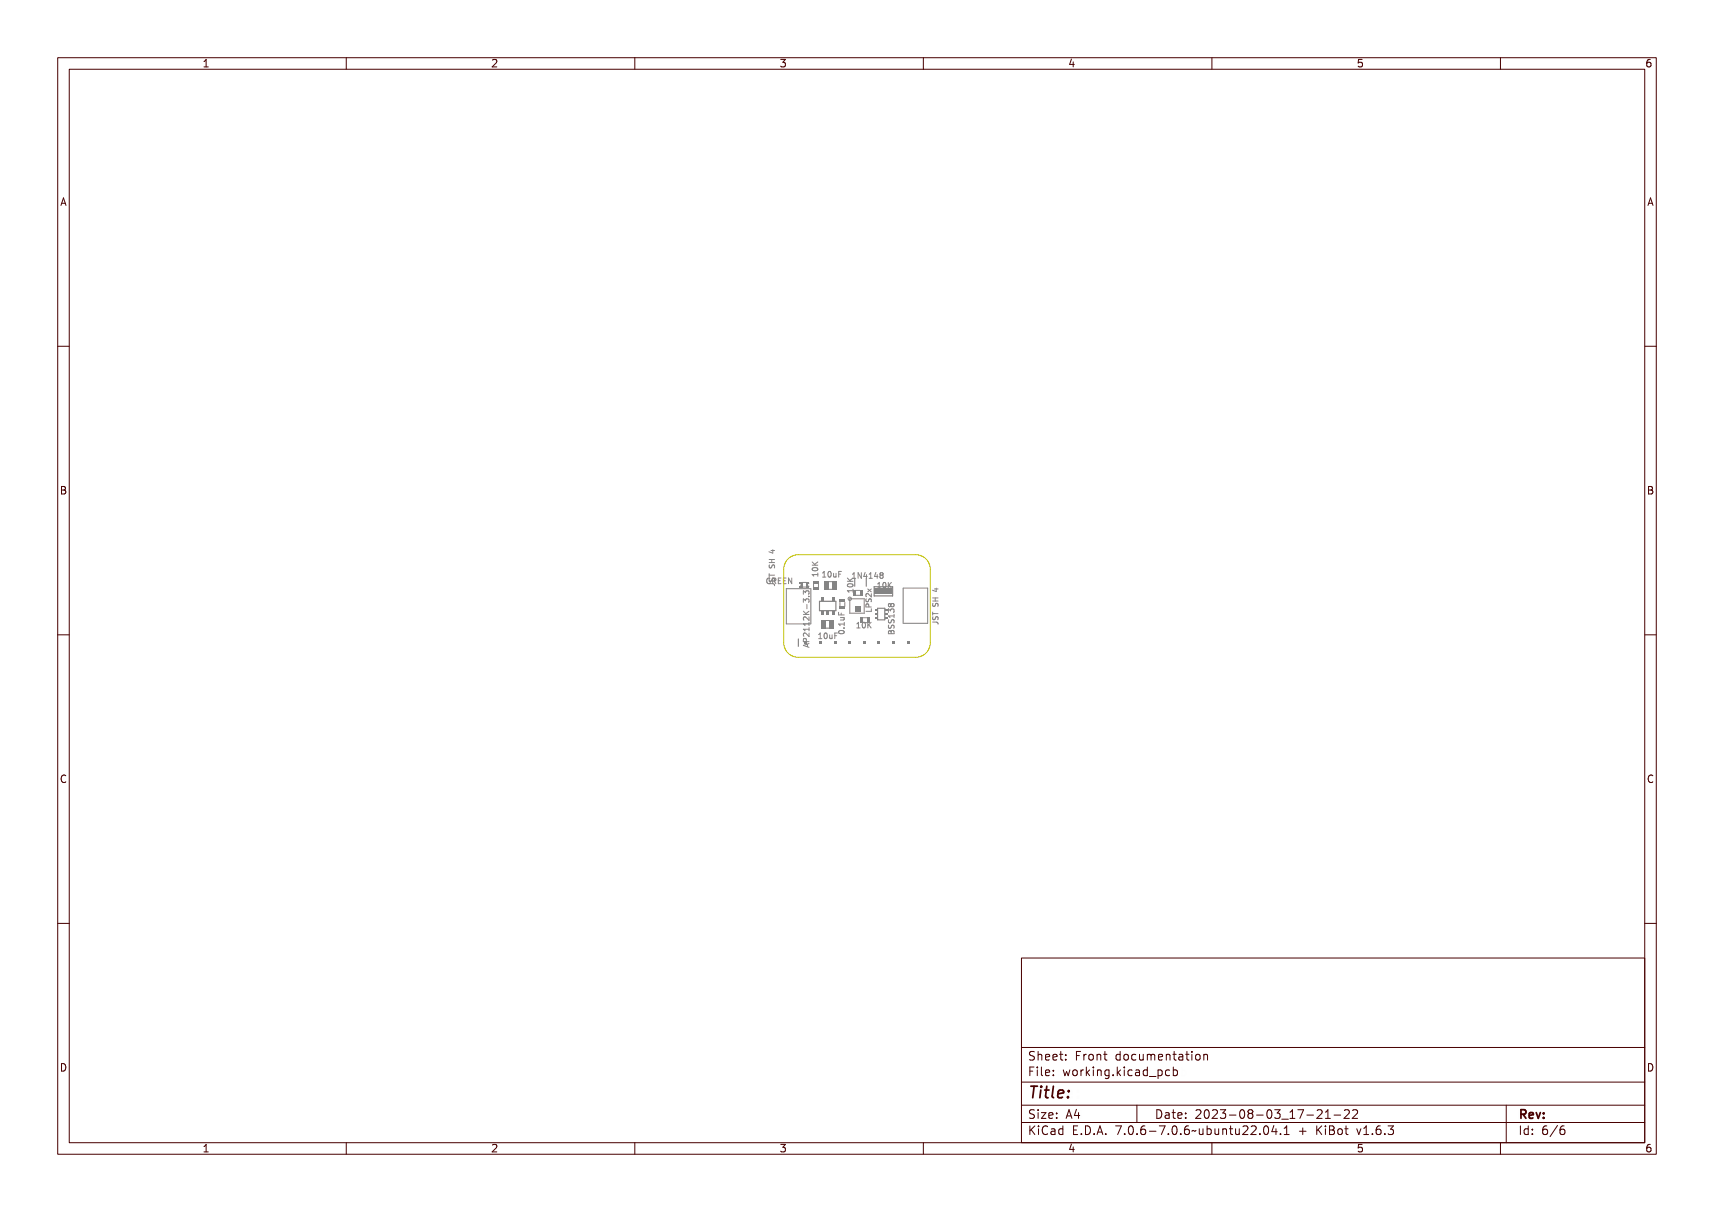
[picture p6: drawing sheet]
<svg xmlns="http://www.w3.org/2000/svg" width="297mm" height="210mm" viewBox="0 0 297 210" stroke-linecap="round" stroke-linejoin="round" font-family="sans-serif">
<defs><g id="words">
<text font-size="2.7" fill="#480000" x="178" y="190.3">Title:</text>
<g font-size="2" fill="#480000">
<text x="178" y="183.7">Sheet: Front documentation</text>
<text x="178" y="186.5">File: working.kicad_pcb</text>
<text x="178" y="193.9">Size: A4</text>
<text x="178" y="196.6">KiCad E.D.A. 7.0.6-7.0.6~ubuntu22.04.1 + KiBot v1.6.3</text>
<text x="200" y="193.9">Date: 2023-08-03_17-21-22</text>
<text x="263" y="196.6">Id: 6/6</text>
<text x="263" y="193.9">Rev:</text>
</g>
<g font-size="1.7" fill="#480000">
<text x="35" y="11.7">1</text>
<text x="85" y="11.7">2</text>
<text x="135" y="11.7">3</text>
<text x="185" y="11.7">4</text>
<text x="235" y="11.7">5</text>
<text x="285" y="11.7">6</text>
<text x="10.5" y="35.7">A</text>
<text x="285.5" y="35.7">A</text>
<text x="10.5" y="85.6">B</text>
<text x="285.5" y="85.6">B</text>
<text x="10.5" y="135.7">C</text>
<text x="285.5" y="135.7">C</text>
<text x="10.5" y="185.6">D</text>
<text x="285.5" y="185.6">D</text>
<text x="35" y="199.7">1</text>
<text x="85" y="199.7">2</text>
<text x="135" y="199.7">3</text>
<text x="185" y="199.7">4</text>
<text x="235" y="199.7">5</text>
<text x="285" y="199.7">6</text>
</g>
<g font-size="1.3" fill="#848484">
<text x="133.5" y="101.2">GREEN</text>
<text x="142.8" y="100">10uF</text>
<text x="147.5" y="100.3">1N4148</text>
<text x="151.9" y="101.9">10K</text>
<text x="147.8" y="102.8" transform="rotate(-90 147.8 102.8)">10K</text>
<text x="140.2" y="110.8" transform="rotate(-90 140.2 110.8)">AP2112K-3.3</text>
<text x="141.6" y="110.7">10uF</text>
<text x="146.3" y="109.8" transform="rotate(-90 146.3 109.8)">0.1uF</text>
<text x="148.8" y="108.8">10K</text>
<text x="155" y="109.1" transform="rotate(-90 155 109.1)">BSS138</text>
</g>
</g></defs>
<g fill="none" stroke="#848484" stroke-width=".17">
<path d="M133.3 99.4v.5M133.3 99.7h.9M133.3 97.5h.9M133.3 96.9h.9M133.3 97.9l.1 .5h.2l.2-.4 .2-.1 .2 .2v.3M133.4 99.5h.1v.2h.8v.2h-.8v.2h-.1zM133.4 97.3h.9v.1h-.4v.3h.4v.1h-.9v-.1h.4v-.3h-.4zM133.4 95.9h.6l.1-.2 .2 .3h-.2v.4h-.1l-.6-.4zM133.5 98.1h.1a.18 .18 0 0 0 0 .3 .18 .18 0 0 0 .2-.1 .29 .29 0 0 1 .5-.2 .29 .29 0 0 1-.1 .5v-.1a.22 .22 0 0 0 0-.3 .22 .22 0 0 0-.3 0 .22 .22 0 0 0 0 .3 .29 .29 0 0 1-.4 0 .29 .29 0 0 1 0-.4zM133.5 96h.5v.3zM133.6 95.4h.6M133.7 96.9v.6"/>
<path d="M133.9 95.3v.5l-.7-.2M140.7 97.9h1M140.7 97.4l.6 .5M140.8 98.5a.48 .48 0 0 1 .5-.2 .48 .48 0 0 1 .4 .5 .48 .48 0 0 1-.6 .2 .48 .48 0 0 1-.3-.5zM140.8 99.5h.8v-.1h.2v.5h-.2v-.2h-.7l.1 .2h-.2zM140.8 97.7l.4 .4 .6-.4v.2l-.5 .3 .5 .1v.1h-1v-.1h.4l-.4-.4zM140.9 98.6h.4a.38 .38 0 0 1 .5 .3 .55 .55 0 0 1-.5 .3 .55 .55 0 0 1-.5-.3zM140.9 98.8a.43 .43 0 0 1 .7 .2 .43 .43 0 0 1-.7-.2zM141.7 99.3v.5M141.7 99.6h-1l.3 .2M141.7 97.4l-.5 .4M143 99.1h.3v.8h.2v.1h-.5v-.1h.2v-.7h-.2z"/>
<path d="M143.8 99.2l.1-.1a.46 .46 0 0 1 .4 .5 .46 .46 0 0 1-.4 .4l-.2-.2zM143.9 99.2a.39 .39 0 0 1 .3 .4 .39 .39 0 0 1-.3 .3l-.1-.3zM144.5 99.3h.1v.5l.2 .1 .1-.1v-.5h.2v.7l-.2-.1a.23 .23 0 0 1-.2 .1 .23 .23 0 0 1-.2-.2zM145.3 99.1h.6v.1h-.4v.3h.3v.1h-.3v.4h-.2zM147.7 99.3h.3v.8h.2v.1h-.5v-.1h.2v-.7l-.2 .1zM148.4 99.3h.1l.4 .8v-.8h.1v.9h-.2l-.3-.7v.7h-.1zM149.5 99.3h.2v.6h.1l-.1 .3h-.2v-.2h-.4zM149.5 99.4v.5h-.3zM150 99.3h.4v.8h.2v.1h-.6v-.1h.2v-.7l-.2 .1zM151.1 99.3h.1v.6h.2l-.2 .3h-.1v-.2h-.4zM151.1 99.4v.5h-.3zM151.6 99.3a.27 .27 0 0 1 .4 0 .27 .27 0 0 1-.1 .4 .27 .27 0 0 1 .1 .5 .27 .27 0 0 1-.4 0 .27 .27 0 0 1 .1-.5l-.2-.1z"/>
<path d="M152.6 99.6l.1 .1M152.6 99.3h.4v.2l-.2 .2M152.7 99.7h.1M152.7 99.7h-.1M152.8 99.7l.2 .1v.3l-.4 .1M133.2 100.2a.53 .53 0 0 0-.3 .4 .53 .53 0 0 0 .3 .5M133.4 101.1h.6a.26 .26 0 0 1 .3 .2 .26 .26 0 0 1-.1 .3 .21 .21 0 0 0 .1-.2 .21 .21 0 0 0-.3-.2h-.5v.2h-.1zM133.5 100.3l.1 .1a.18 .18 0 0 0 0 .3 .18 .18 0 0 0 .2-.2 .29 .29 0 0 1 .5-.2 .29 .29 0 0 1-.1 .5 .22 .22 0 0 0 0-.3 .22 .22 0 0 0-.3-.1 .22 .22 0 0 0 0 .3 .29 .29 0 0 1-.4 0 .29 .29 0 0 1 0-.4zM133.7 100.3l.3-.1 .2 .1v.1l-.1-.1a.36 .36 0 0 0-.4 .4 .36 .36 0 0 0 .4 .3v-.2l-.1-.1h.2v.4a.43 .43 0 0 1-.5 0 .43 .43 0 0 1-.1-.6zM134.4 100.2h.3a.26 .26 0 0 1 .3 .2 .26 .26 0 0 1-.2 .3l.3 .5h-.1l-.3-.4h-.2v.4h-.1zM134.5 100.3h.2a.17 .17 0 0 1 .2 .2 .17 .17 0 0 1-.2 .2h-.2zM135.2 100.2h.6v.1h-.4v.3h.4v.1h-.4v.4h.4v.1h-.6z"/>
<path d="M136 100.2h.6v.1h-.5v.3h.5v.1h-.5v.4h.5v.1h-.6zM136.8 100.2h.1l.3 .8v-.8h.2v1h-.2l-.3-.8v.8h-.1zM139.3 110.3l.9-.3v.2h-.2v.4h.2v.2l-.9-.3zM139.3 107.9h.8v-.2h.1v.6h-.1v-.2h-.7v.2h-.1zM139.3 107.2h.8v-.2h.1v.5h-.1v-.2h-.7v.2h-.1zM139.3 105.3l.4 .4 .5-.4v.2l-.5 .3 .5 .1v.1h-.9v-.1h.4l-.4-.4zM139.3 103.9h.3l.1 .1a.3 .3 0 0 1 .5-.1 .3 .3 0 0 1-.1 .5 .22 .22 0 0 0 .1-.3 .22 .22 0 0 0-.3-.1 .22 .22 0 0 0-.1 .3l-.1-.1a.19 .19 0 0 0-.3-.2 .19 .19 0 0 0 0 .3l-.1 .1zM139.3 102.4l.3-.1 .1 .1a.3 .3 0 0 1 .5 0 .3 .3 0 0 1-.1 .5v-.1a.22 .22 0 0 0 .1-.3 .22 .22 0 0 0-.3-.1 .22 .22 0 0 0-.1 .3l-.1-.1a.18 .18 0 0 0-.3-.2 .17 .17 0 0 0 0 .3v.1h-.1zM139.3 108.6a.59 .59 0 0 1 .8 .4v-.5h.1v.6l-.4-.3a.23 .23 0 0 0-.4 0 .23 .23 0 0 0 .1 .3l-.2-.1zM139.3 106.3a.59 .59 0 0 1 .8 .3v-.4h.1v.6l-.4-.4a.23 .23 0 0 0-.4 0 .23 .23 0 0 0 .1 .4l-.2-.2zM139.3 109.4l.4-.1 .1 .5h.4v.1h-.9zM139.4 110.4l.5-.1v.2z"/>
<path d="M139.4 109.5h.3v.3h-.3zM139.8 104.7h.1v.4h-.1zM139.9 111.6v.5M140 103.3h.2v.1h-.2zM140.2 111.5l-1 .3 1 .4M141 101.1v.7M141.8 109.8l.3-.1v.9h.2v.1h-.5v-.1h.2v-.7h-.2zM141.8 101.1v.7M142.6 109.9l.1-.1a.46 .46 0 0 1 .4 .4 .46 .46 0 0 1-.4 .5l-.2-.3zM142.7 109.9a.39 .39 0 0 1 .3 .3 .39 .39 0 0 1-.3 .4l-.1-.4zM143.3 110h.2v.5l.1 .1 .2-.1v-.5h.1v.7l-.1-.1a.23 .23 0 0 1-.3 .1 .23 .23 0 0 1-.2-.3zM144.1 109.7h.6v.2h-.4v.2h.4v.1h-.4v.5h-.2z"/>
<path d="M145.4 107.8h.8v-.2h.1v.5h-.1v-.2h-.7v.2h-.1zM145.4 106h.1v.4h.3v-.4h.1v.4h.4v.2h-.9zM145.5 109.2l.3-.1a.38 .38 0 0 1 .5 .4 .55 .55 0 0 1-.5 .3 .55 .55 0 0 1-.4-.3zM145.5 109.4a.43 .43 0 0 1 .7 .1 .43 .43 0 0 1-.7-.1zM145.6 106.8h.7l-.1 .1a.23 .23 0 0 1 .1 .3 .23 .23 0 0 1-.2 .2h-.5v-.2h.5l.1-.1-.1-.2h-.5zM146.1 108.6h.2v.1h-.2zM146.9 102.3h.8v-.2h.1v.6h-.1v-.2h-.7l.1 .2h-.2zM146.9 100.5l.4 .4 .5-.4v.1l-.4 .4 .4 .1v.1h-.9v-.1h.4l-.4-.4zM147 101.4h.4a.38 .38 0 0 1 .5 .3 .55 .55 0 0 1-.5 .3 .55 .55 0 0 1-.5-.3zM147 101.6a.43 .43 0 0 1 .7 .1 .43 .43 0 0 1-.7-.1zM148.5 108.8h.5M148.6 108.1h-.1"/>
<path d="M149 107.9h.3v.8h.2v.1h-.5v-.1h.2v-.7l-.2 .1zM149.7 108l.1-.1a.46 .46 0 0 1 .5 .5 .46 .46 0 0 1-.5 .4l-.1-.2zM149.9 108a.39 .39 0 0 1 .3 .4 .39 .39 0 0 1-.3 .3l-.1-.3zM150.1 103.7l-.1 .4 .2 .2 .2-.1 .2-.4h.3v.5M150.2 106h.8v-.5h.1v.6h-.9zM150.2 104.1h.1a.2 .2 0 0 0 0 .4 .18 .18 0 0 0 .3-.2 .29 .29 0 0 1 .5-.2 .29 .29 0 0 1-.2 .5l.1-.1a.22 .22 0 0 0 0-.3 .22 .22 0 0 0-.3 0 .22 .22 0 0 0 0 .3 .29 .29 0 0 1-.5 0 .29 .29 0 0 1 0-.4zM150.2 103.4l.3-.1 .5 .4v-.4h.1v.6l-.4-.4a.22 .22 0 0 0-.4 0 .22 .22 0 0 0 .1 .4l-.2-.2zM150.3 104.8h.3l.1 .4h.4v.1h-.9zM150.3 104.9h.3v.3h-.3zM150.4 102.1l.6 .4M150.4 102.5l.3 .3 .4-.3-.3 .3 .3 .4-.4-.3-.3 .2 .3-.3zM150.5 107.9h.1v.4l.4-.4h.1l-.3 .4 .4 .5h-.2l-.3-.4-.1 .4h-.1z"/>
<path d="M150.5 105.2v-.5h-.4l-.1 .5h1M151 102.9v.5l-.7-.5-.3 .1 .1 .4M151 105.5v.4h-1M151 102.1l-.6 .4M152 101h.3v.8h.2v.1h-.5v-.1h.2v-.7l-.2 .1zM152.8 101.1l.1-.1a.44 .44 0 0 1 .4 .4 .44 .44 0 0 1-.4 .5l-.2-.2zM152.9 101.1a.37 .37 0 0 1 .3 .3 .37 .37 0 0 1-.3 .4l-.1-.4zM153.4 101h.2v.4l.4-.4h.1l-.3 .4 .3 .5h-.1l-.3-.5-.1 .5h-.2zM154 109.4l-.1 .4h1v-.4M154 106.2h.8v-.2h.2v.6h-.2v-.2h-.7l.1 .2h-.1zM154 107.6l.1 .1a.19 .19 0 0 0-.1 .3 .19 .19 0 0 0 .3 .1 .19 .19 0 0 0 .1-.3 .3 .3 0 0 1 .5-.1 .3 .3 0 0 1-.1 .5 .22 .22 0 0 0 .1-.3 .22 .22 0 0 0-.3-.1 .32 .32 0 0 1-.4 .4 .32 .32 0 0 1-.2-.6zM154 106.9h.1a.19 .19 0 0 0-.1 .3 .19 .19 0 0 0 .3 .1 .19 .19 0 0 0 .1-.2 .3 .3 0 0 1 .5-.2 .3 .3 0 0 1-.1 .5 .22 .22 0 0 0 .1-.3 .22 .22 0 0 0-.3-.1 .32 .32 0 0 1-.4 .4 .32 .32 0 0 1-.2-.5z"/>
<path d="M154.1 104.6l.2-.1 .2 .1a.27 .27 0 0 1 .4-.1 .27 .27 0 0 1 0 .5 .27 .27 0 0 1-.4-.1 .27 .27 0 0 1-.5 .1 .27 .27 0 0 1 .1-.4zM154.1 105.4l.2-.1 .2 .1a.3 .3 0 0 1 .4 0 .3 .3 0 0 1-.1 .5v-.1a.22 .22 0 0 0 .1-.3 .22 .22 0 0 0-.3-.1 .22 .22 0 0 0-.1 .3l-.1-.1a.19 .19 0 0 0-.3-.2 .2 .2 0 0 0 0 .4h-.1zM154.1 108.5l.2-.1 .2 .2a.26 .26 0 0 1 .3-.2 .26 .26 0 0 1 .2 .3v.3h-1zM154.1 108.6h.3v.2h-.3zM154.4 109.4v.1M154.4 109.5v.3M154.5 109.3l-.1 .2M154.5 108.5h.3l.1 .3h-.4zM161.6 107.8h.8l.1 .3M161.6 106.1v.5M161.6 106.3h.9M161.6 104.1h.9"/>
<path d="M161.6 103.6h.9M161.7 104.5v.5h.3l.1-.4 .3-.1 .1 .2v.4M161.7 106.9l-.1 .3 .2 .2 .2-.1 .2-.4h.3v.5M161.8 107.8h.6a.26 .26 0 0 1 .3 .2 .26 .26 0 0 1-.2 .3 .21 .21 0 0 0 .1-.3 .21 .21 0 0 0-.2-.1h-.5v.2h-.1zM161.8 106.1h.1v.3h.8v.1h-.8v.3h-.1zM161.8 103.9h.9v.1h-.5v.4h.5v.1h-.9v-.1h.3v-.4h-.3zM161.8 102.5h.6l.1-.1 .2 .2h-.2v.4h-.2l-.5-.3zM161.8 107h.1a.21 .21 0 0 0 0 .3 .21 .21 0 0 0 .3 0 .21 .21 0 0 0 0-.2 .28 .28 0 0 1 .4 0 .28 .28 0 0 1-.1 .4v-.1a.22 .22 0 0 0 .1-.3 .22 .22 0 0 0-.3 0 .22 .22 0 0 0-.1 .3 .29 .29 0 0 1-.4 0 .29 .29 0 0 1 0-.4zM161.8 104.7l.1 .1a.18 .18 0 0 0 0 .3 .18 .18 0 0 0 .2-.2 .29 .29 0 0 1 .5-.1 .29 .29 0 0 1-.1 .4 .22 .22 0 0 0 .1-.3 .22 .22 0 0 0-.3-.1 .22 .22 0 0 0-.1 .3 .29 .29 0 0 1-.4 0 .29 .29 0 0 1 0-.4zM161.9 102.6h.5v.3zM161.9 102h.6M162.1 103.6v.5"/>
<path d="M162.2 101.9v.6l-.6-.2"/>
<circle cx="141.3" cy="98.9" r=".09"/>
<circle cx="144" cy="99.6" r=".09"/>
<circle cx="151.8" cy="99.5" r=".16"/>
<circle cx="151.8" cy="100" r=".19"/>
<circle cx="142.8" cy="110.2" r=".09"/>
<circle cx="145.8" cy="109.4" r=".09"/>
<circle cx="147.4" cy="101.7" r=".09"/>
<circle cx="150" cy="108.4" r=".09"/>
<circle cx="153" cy="101.4" r=".08"/>
<circle cx="154.2" cy="104.8" r=".16"/>
<circle cx="154.7" cy="104.8" r=".19"/>
</g>
<g fill="#848484">
<path d="M140.9 100.6h1v.5h-1z" fill-rule="evenodd"/>
<path d="M140.9 101.8h1v.5h-1z" fill-rule="evenodd"/>
</g>
<path d="M136.3 102h4.2v6.1h-4.2zM143 107.5h.8M143.1 108.8h.7" fill="none" stroke="#848484" stroke-width=".17"/>
<g fill="#848484">
<path d="M142.3 107.5h.8v1.4h-.8z" fill-rule="evenodd"/>
<path d="M143.8 107.5h.7v1.4h-.7z" fill-rule="evenodd"/>
</g>
<path d="M152.1 105.4h1.2v2h-1.2z" fill="none" stroke="#848484" stroke-width=".2"/>
<g fill="#848484">
<path d="M151.6 106.9h.4v.3h-.4z" fill-rule="evenodd"/>
<path d="M153.4 106.9h.3v.3h-.3z" fill-rule="evenodd"/>
<path d="M151.6 106.3h.4v.2h-.4z" fill-rule="evenodd"/>
<path d="M153.4 106.3h.3v.2h-.3z" fill-rule="evenodd"/>
<path d="M151.6 105.6h.4v.3h-.4z" fill-rule="evenodd"/>
<path d="M153.4 105.6h.3v.3h-.3z" fill-rule="evenodd"/>
</g>
<path d="M138.3 110.7v1.3" fill="none" stroke="#848484" stroke-width=".2"/>
<g fill="#848484">
<path d="M139.4 111.1h.5v.5h-.5z" fill-rule="evenodd"/>
<path d="M141.9 111.1h.5v.5h-.5z" fill-rule="evenodd"/>
<path d="M144.4 111.1h.5v.5h-.5z" fill-rule="evenodd"/>
<path d="M147 111.1h.5v.5h-.5z" fill-rule="evenodd"/>
<path d="M149.5 111.1h.5v.5h-.5z" fill-rule="evenodd"/>
<path d="M152.1 111.1h.5v.5h-.5z" fill-rule="evenodd"/>
<path d="M154.6 111.1h.5v.5h-.5z" fill-rule="evenodd"/>
<path d="M157.1 111.1h.5v.5h-.5z" fill-rule="evenodd"/>
</g>
<path d="M150.1 100.2v1.4" fill="none" stroke="#848484" stroke-width=".2"/>
<path d="M143.5 100.8h.8M143.6 102.1h.7" fill="none" stroke="#848484" stroke-width=".17"/>
<g fill="#848484">
<path d="M142.8 100.7h.8v1.5h-.8z" fill-rule="evenodd"/>
<path d="M144.3 100.7h.7v1.5h-.7z" fill-rule="evenodd"/>
</g>
<g fill="none" stroke="#848484" stroke-width=".17">
<path d="M147.3 103.8h2.5v2.5h-2.5zM156.5 101.9h4.2v6.1h-4.2z"/>
<circle cx="147.3" cy="103.8" r=".29"/>
</g>
<path d="M148.3 105h.9v.9h-.9z" fill-rule="evenodd" fill="#848484"/>
<g fill="none" stroke="#848484" stroke-width=".17">
<path d="M138.6 101a.3 .3 0 0 1 .2 .3 .3 .3 0 0 1-.2 .3M139 101.7h.7M139 100.9h.7M140.2 101a.27 .27 0 0 0-.3 .3 .27 .27 0 0 0 .3 .3"/>
<circle cx="138.7" cy="101.7" r=".08"/>
</g>
<g fill="#848484">
<path d="M138.5 101.6h.2v.2h-.2z" fill-rule="evenodd"/>
<path d="M138.6 101.7l.4 .1z" fill-rule="evenodd"/>
<path d="M138.8 100.9h.2v.9h-.2z" fill-rule="evenodd"/>
<path d="M139.7 101.6h.5v.2h-.5z" fill-rule="evenodd"/>
<path d="M139.7 101h.2v.6h-.2z" fill-rule="evenodd"/>
<path d="M139.9 101.5l.1 .1z" fill-rule="evenodd"/>
<path d="M139.9 101l.1 .1z" fill-rule="evenodd"/>
<path d="M138.5 100.9h.3v.2h-.3z" fill-rule="evenodd"/>
<path d="M139.7 100.9h.5v.2h-.5z" fill-rule="evenodd"/>
</g>
<path d="M142 104.2h2.8v1.6h-2.8z" fill="none" stroke="#848484" stroke-width=".2"/>
<g fill="#848484">
<path d="M142.2 103.5h.5v.7h-.5z" fill-rule="evenodd"/>
<path d="M142.2 105.9h.5v.6h-.5z" fill-rule="evenodd"/>
<path d="M143.2 105.9h.5v.6h-.5z" fill-rule="evenodd"/>
<path d="M144.1 103.5h.5v.7h-.5z" fill-rule="evenodd"/>
<path d="M144.1 105.9h.5v.6h-.5z" fill-rule="evenodd"/>
</g>
<path d="M148.3 103.1h.7M148.3 102.3h.7" fill="none" stroke="#848484" stroke-width=".17"/>
<g fill="#848484">
<path d="M149 102.2h.5v1h-.5z" fill-rule="evenodd"/>
<path d="M147.8 102.2h.5v1h-.5z" fill-rule="evenodd"/>
</g>
<path d="M151.5 101.7h3.2v1.6h-3.2z" fill="none" stroke="#848484" stroke-width=".2"/>
<path d="M151.5 102h3.1v1h-3.1z" fill-rule="evenodd" fill="#848484"/>
<path d="M149.6 107h.7" fill="none" stroke="#848484" stroke-width=".17"/>
<g fill="#848484">
<path d="M149.1 107h.5v.9h-.5z" fill-rule="evenodd"/>
<path d="M150.3 107h.5v.9h-.5z" fill-rule="evenodd"/>
</g>
<path d="M145.5 104.4v.7M146.4 104.4v.7" fill="none" stroke="#848484" stroke-width=".17"/>
<g fill="#848484">
<path d="M145.5 103.9h.9v.5h-.9z" fill-rule="evenodd"/>
<path d="M145.5 105.1h.9v.5h-.9z" fill-rule="evenodd"/>
</g>
<path d="M136.8 96.7l1-.5 .5-.1h20.4a2.54 2.54 0 0 1 2.5 2.6v12.7a2.54 2.54 0 0 1-2.5 2.5h-20.4a2.54 2.54 0 0 1-2.5-2.5v-12.7a2.53 2.53 0 0 1 1-2z" fill="none" stroke="#c2c200" stroke-width=".17"/>
<g fill="none" stroke="#480000" stroke-width=".17">
<path d="M10 10h277v190h-277zM12 12h273v186h-273zM60 10v2M110 10v2M160 10v2M210 10v2M260 10v2M10 60h2M285 60h2M10 110h2M285 110h2M10 160h2"/>
<path d="M285 160h2M177 166h108v32h-108zM60 198v2M110 198v2M160 198v2M177 181.5h108M177 187.5h108M177 191.5h108M177 194.5h108M178.1 195.2h.2v.6l.6-.6h.3l-.6 .6 .6 .8h-.2l-.5-.7-.2 .2v.5h-.2zM178.2 185h.9v.2h-.7v.4h.6v.2h-.6v.7h-.2zM178.3 182.4l.5-.1h.2v.2a.31 .31 0 0 0-.5-.1 .31 .31 0 0 0 0 .5 .5 .5 0 0 1 .6 .6 .5 .5 0 0 1-.8 .2l-.1-.2a.34 .34 0 0 0 .4 .1 .34 .34 0 0 0 .1-.5 .47 .47 0 0 1-.5-.2 .47 .47 0 0 1 .1-.5z"/>
<path d="M178.3 192.5l.5-.1h.2v.2a.31 .31 0 0 0-.5-.1 .31 .31 0 0 0 0 .5 .5 .5 0 0 1 .6 .6 .5 .5 0 0 1-.8 .2l-.1-.2a.34 .34 0 0 0 .4 .1 .34 .34 0 0 0 .1-.5 .47 .47 0 0 1-.5-.2 .47 .47 0 0 1 .1-.5zM179.4 182.2h.2v.6a.35 .35 0 0 1 .4-.1 .35 .35 0 0 1 .2 .4v.6h-.2v-.8h-.4v.8h-.2zM179.5 185.4h.4v.9h.4v.2h-.9v-.2h.3v-.8h-.2zM179.5 192.8h.4v.9h.4v.1h-.9v-.1h.3v-.8h-.2zM179.5 195.6h.4v.9h.4v.1h-.9v-.1h.3v-.8h-.2zM179.7 184.9h.2v.3h-.2zM179.7 192.3h.2v.3h-.2zM179.7 195.1h.2v.3h-.2zM180.6 184.9h.4v1.3l.4 .1v.2l-.5-.2v-1.2h-.3zM180.6 192.8h.8v.1l-.6 .8h.6v.1h-.8v-.1l.6-.8h-.6zM180.7 182.8a.49 .49 0 0 1 .6-.1 .49 .49 0 0 1 .2 .5h-.8a.42 .42 0 0 0 .3 .4 .42 .42 0 0 0 .4-.1v.2a.6 .6 0 0 1-.8-.1 .6 .6 0 0 1 .1-.8zM180.7 195.4l.5-.2h.3v.2a.43 .43 0 0 0-.6 0 .43 .43 0 0 0-.2 .5 .43 .43 0 0 0 .2 .5 .43 .43 0 0 0 .6 0v.2a.66 .66 0 0 1-.8-.1 .66 .66 0 0 1-.1-.8z"/>
<path d="M180.8 182.9l.4-.1 .1 .3h-.6zM181.8 195.6h.2a.45 .45 0 0 1 .5 0 .45 .45 0 0 1 .1 .4v.6h-.1v-.1a.38 .38 0 0 1-.5 .2 .38 .38 0 0 1-.2-.5 .38 .38 0 0 1 .4-.2h.3a.35 .35 0 0 0-.3-.4 .35 .35 0 0 0-.4 .2zM181.9 182.8a.49 .49 0 0 1 .6-.1 .49 .49 0 0 1 .2 .5h-.8a.42 .42 0 0 0 .3 .4 .42 .42 0 0 0 .5-.1v.2a.6 .6 0 0 1-.9-.1 .6 .6 0 0 1 .1-.8zM181.9 185.5a.49 .49 0 0 1 .6-.1 .49 .49 0 0 1 .2 .5h-.8a.42 .42 0 0 0 .3 .4 .42 .42 0 0 0 .5-.1v.2a.6 .6 0 0 1-.9-.1 .6 .6 0 0 1 .1-.8zM181.9 192.9a.49 .49 0 0 1 .6-.1 .49 .49 0 0 1 .2 .5h-.8a.42 .42 0 0 0 .3 .4 .42 .42 0 0 0 .5-.1v.2a.6 .6 0 0 1-.9-.1 .6 .6 0 0 1 .1-.8zM182 196.2l.5-.1a.31 .31 0 0 1-.2 .4 .31 .31 0 0 1-.4-.1zM182 182.9l.4-.1 .1 .3h-.6zM182 185.6l.4-.1 .1 .3h-.6zM182 193l.4-.1 .1 .3h-.6zM183 195.7l.4-.2 .2 .2v-.6h.2v1.5h-.2v-.1a.42 .42 0 0 1-.5 .1 .42 .42 0 0 1-.2-.5zM183.2 195.8l.1-.1a.4 .4 0 0 1 .3 .4 .4 .4 0 0 1-.3 .4l-.2-.2zM183.2 182.3h.2v.4h.4v.1h-.4l.1 .8h.3v.1h-.2a.3 .3 0 0 1-.4-.3v-.6h-.3v-.1h.3z"/>
<path d="M183.3 185.4h.2v.3h-.2zM183.3 186.2h.2v.3h-.2zM183.3 192.8h.2v.3h-.2zM183.3 193.6h.2v.2h-.2zM184.5 182.7h.2v.3h-.2zM184.5 183.5h.2v.2h-.2zM185.2 185.4h.2l.2 .8 .1-.5h.2l.2 .5 .1-.8h.2l-.2 1.1h-.2l-.2-.7-.2 .7h-.1zM185.4 195.2h.9v.2h-.7v.4h.6v.2h-.6v.5h.7v.1h-.9zM185.7 192.4h.2l.5 1.4h-.2l-.1-.3h-.5l-.1 .3h-.2zM185.8 192.6l.2 .7h-.4zM186.6 182.3h.9v.2h-.7v.4h.6v.2h-.6v.6h-.2zM186.7 185.5a.52 .52 0 0 1 .8 .4 .52 .52 0 0 1-.8 .4l-.1-.4z"/>
<path d="M186.8 185.6l.1-.1a.39 .39 0 0 1 .4 .4 .39 .39 0 0 1-.4 .4l-.1-.2zM186.9 196.4h.2v.2h-.2zM187.1 192.4h.2v.9h.2v.2h-.2v.3h-.2v-.3h-.6v-.2zM187.1 192.6v.7h-.4zM187.8 195.2a.76 .76 0 0 1 .9 .7 .76 .76 0 0 1-.9 .7zM188 195.4a.57 .57 0 0 1 .5 .5 .57 .57 0 0 1-.5 .6zM188 182.7h.2v.2a.3 .3 0 0 1 .3-.3 .3 .3 0 0 1 .3 .3 .37 .37 0 0 0-.5-.1 .37 .37 0 0 0-.1 .4v.5h-.2zM188 185.4h.2v.2a.3 .3 0 0 1 .3-.3 .3 .3 0 0 1 .3 .3 .37 .37 0 0 0-.5-.1 .37 .37 0 0 0-.1 .4v.6h-.2zM189.1 184.9h.1v.9l.5-.4h.2l-.4 .4 .5 .7h-.2l-.4-.6-.2 .1v.5h-.1zM189.1 182.8a.52 .52 0 0 1 .8 .4 .52 .52 0 0 1-.8 .4l-.1-.4zM189.2 182.9l.1-.1a.39 .39 0 0 1 .4 .4 .39 .39 0 0 1-.4 .4l-.1-.2zM189.3 196.4h.3v.2h-.3z"/>
<path d="M190.2 182.7h.2v.1a.35 .35 0 0 1 .4-.1 .35 .35 0 0 1 .3 .4v.6h-.2l-.1-.8h-.3l-.1 .8h-.2zM190.3 185.4h.4v.9h.4v.2h-.9v-.2h.4v-.8h-.3zM190.5 195.2h.3l.4 1.4h-.2l-.1-.3h-.5l-.1 .3h-.2zM190.6 184.9h.1v.3h-.1zM190.6 195.4l.2 .7h-.4zM191.4 185.4h.2v.1a.35 .35 0 0 1 .4-.1 .35 .35 0 0 1 .3 .4v.7h-.2l-.1-.9h-.3l-.1 .9h-.2zM191.7 182.3h.1v.4h.4v.1h-.4l.1 .8h.3v.1h-.2a.3 .3 0 0 1-.3-.3v-.6h-.3v-.1h.3zM191.7 196.4h.3v.2h-.3zM192.7 185.5l.3-.2 .3 .2v-.1h.2v1a.53 .53 0 0 1-.8 .4v-.2a.36 .36 0 0 0 .4 .1 .36 .36 0 0 0 .2-.4l-.1 .1a.53 .53 0 0 1-.7-.3 .53 .53 0 0 1 .2-.6zM192.8 185.6l.1-.1a.39 .39 0 0 1 .4 .4 .39 .39 0 0 1-.4 .4l-.1-.2zM193.8 195.2h.9l-.5 1.4h-.2l.5-1.2h-.7zM193.9 182.8l.3-.2 .3 .2v-.6h.2v1.5h-.2v-.1a.42 .42 0 0 1-.6 .1 .42 .42 0 0 1-.1-.5z"/>
<path d="M194.1 182.8a.4 .4 0 0 1 .4 .4 .4 .4 0 0 1-.4 .4l-.2-.4zM194.1 186.2h.3v.3h-.3zM195.1 184.9h.2v.9l.4-.4h.3l-.5 .4 .5 .7h-.2l-.4-.6-.1 .1v.5h-.2zM195.1 182.8a.52 .52 0 0 1 .8 .4 .52 .52 0 0 1-.8 .4l-.1-.4zM195.2 182.9l.1-.1a.39 .39 0 0 1 .4 .4 .39 .39 0 0 1-.4 .4l-.1-.2zM195.3 196.4h.3v.2h-.3zM196.3 185.4h.5v.9h.3v.2h-.9v-.2h.4v-.8h-.3zM196.3 195.4a.5 .5 0 0 1 .7-.1 .5 .5 0 0 1 .1 .6 .52 .52 0 0 1-.4 .8 .52 .52 0 0 1-.5-.8zM196.4 182.8a.39 .39 0 0 1 .4-.2 .39 .39 0 0 1 .3 .3 .4 .4 0 0 0-.6 0 .4 .4 0 0 0 0 .6 .4 .4 0 0 0 .6 0 .41 .41 0 0 1-.4 .3 .41 .41 0 0 1-.4-.3v-.5zM196.5 195.4a.57 .57 0 0 1 .4 .9l-.3 .2a.86 .86 0 0 1-.1-1.1zM196.6 184.9h.2v.3h-.2zM197 191.5v3"/>
<path d="M197.4 182.7h.2v.8l.2 .1 .3-.2v-.7h.2v1h-.2v-.1a.35 .35 0 0 1-.4 .2 .35 .35 0 0 1-.3-.5zM197.6 185.5a.39 .39 0 0 1 .4-.2 .39 .39 0 0 1 .3 .3 .4 .4 0 0 0-.6 0 .4 .4 0 0 0 0 .6 .4 .4 0 0 0 .6 0 .41 .41 0 0 1-.4 .3 .41 .41 0 0 1-.4-.3v-.5zM197.7 196.4h.3v.2h-.3zM198.6 182.7h.1l.2-.1a.22 .22 0 0 0 .2 .2 .22 .22 0 0 0 .2-.2l.2 .3 .1 .8h-.2v-.8l-.1-.1-.2 .1v.8h-.1v-.8l-.2-.1-.1 .1v.8h-.1zM198.7 185.4h.1a.45 .45 0 0 1 .5 0 .45 .45 0 0 1 .2 .4v.7h-.2v-.2a.38 .38 0 0 1-.5 .2 .38 .38 0 0 1-.2-.5 .38 .38 0 0 1 .5-.2h.2a.35 .35 0 0 0-.3-.4 .35 .35 0 0 0-.3 .2zM198.7 195.4l.5-.2h.2v.2a.43 .43 0 0 0-.5 0 .43 .43 0 0 0-.1 .5 .48 .48 0 0 1 .7 0 .48 .48 0 0 1-.1 .7 .48 .48 0 0 1-.7-.1l-.1-.6zM198.8 186l.5-.1a.31 .31 0 0 1-.1 .4 .31 .31 0 0 1-.4-.1zM198.9 195.9a.29 .29 0 0 1 .4 .1 .29 .29 0 0 1-.1 .4 .29 .29 0 0 1-.4-.1zM199.9 185.5l.3-.2 .3 .2v-.6h.2v1.6h-.2v-.2a.42 .42 0 0 1-.5 .1 .42 .42 0 0 1-.2-.5zM199.9 182.8a.49 .49 0 0 1 .6-.1 .49 .49 0 0 1 .2 .5h-.7a.42 .42 0 0 0 .2 .4 .42 .42 0 0 0 .5-.1v.2a.6 .6 0 0 1-.8-.1 .6 .6 0 0 1 0-.8zM200 196h.5v.2h-.5zM200 185.6l.1-.1a.39 .39 0 0 1 .4 .4 .39 .39 0 0 1-.4 .4l-.1-.2z"/>
<path d="M200.1 182.9l.3-.1 .2 .3h-.6zM200.1 192.4a.76 .76 0 0 1 1 .7 .76 .76 0 0 1-1 .7zM200.3 192.6a.57 .57 0 0 1 .6 .5 .57 .57 0 0 1-.6 .6zM200.9 186.8l1.2 .1zM201 195.2h.9l-.5 1.4h-.2l.5-1.2h-.7zM201.1 182.7h.1v.1a.35 .35 0 0 1 .5-.1 .35 .35 0 0 1 .2 .4v.6h-.2v-.8h-.4l-.1 .8h-.1zM201.4 192.8h.2a.45 .45 0 0 1 .5 0 .45 .45 0 0 1 .1 .4v.6h-.1v-.1a.38 .38 0 0 1-.5 .2 .38 .38 0 0 1-.2-.5 .38 .38 0 0 1 .4-.2h.3a.35 .35 0 0 0-.3-.4 .35 .35 0 0 0-.4 .2zM201.6 193.4l.5-.1a.31 .31 0 0 1-.2 .4 .31 .31 0 0 1-.4-.1zM202.2 185.4h.2v.1a.46 .46 0 0 1 .6 0 .46 .46 0 0 1 .1 .6 .39 .39 0 0 1-.2 .4 .39 .39 0 0 1-.5-.2v.6h-.2zM202.5 182.3h.2v.4h.4v.1h-.4v.8h.4v.1h-.2a.3 .3 0 0 1-.4-.3v-.6h-.3v-.1h.3zM202.5 185.6l.1-.1a.4 .4 0 0 1 .4 .4 .4 .4 0 0 1-.4 .4l-.2-.2zM202.5 196.4h.3v.2h-.3z"/>
<path d="M202.8 192.4h.2v.4h.4v.1h-.4l.1 .8h.3v.1h-.2a.3 .3 0 0 1-.4-.3v-.6h-.3v-.1h.3zM203.5 182.7h.2a.45 .45 0 0 1 .4 0 .45 .45 0 0 1 .2 .4v.6h-.2v-.1a.38 .38 0 0 1-.5 .2 .38 .38 0 0 1-.2-.5 .38 .38 0 0 1 .5-.2h.2a.35 .35 0 0 0-.2-.4 .35 .35 0 0 0-.4 .2zM203.5 195.4a.5 .5 0 0 1 .7-.1 .5 .5 0 0 1 .1 .6 .52 .52 0 0 1-.4 .8 .52 .52 0 0 1-.5-.8zM203.6 185.5a.39 .39 0 0 1 .4-.2 .39 .39 0 0 1 .3 .3 .4 .4 0 0 0-.5 0 .4 .4 0 0 0 0 .6 .4 .4 0 0 0 .5 0 .41 .41 0 0 1-.4 .3 .41 .41 0 0 1-.4-.3v-.5zM203.7 183.3l.4-.1a.31 .31 0 0 1-.1 .4 .31 .31 0 0 1-.4-.1zM203.7 195.4a.57 .57 0 0 1 .4 .9l-.2 .2a.86 .86 0 0 1-.2-1.1zM203.9 192.9a.49 .49 0 0 1 .6-.1 .49 .49 0 0 1 .2 .5h-.8a.42 .42 0 0 0 .3 .4 .42 .42 0 0 0 .5-.1v.2a.6 .6 0 0 1-.9-.1 .6 .6 0 0 1 .1-.8zM204 193l.4-.1 .1 .3h-.6zM204.7 184.9h.1v.6a.45 .45 0 0 1 .7 0 .45 .45 0 0 1 0 .6 .39 .39 0 0 1-.2 .4 .39 .39 0 0 1-.5-.2v.2h-.1zM204.9 182.3h.2v.4h.4v.1h-.4v.8h.4v.1h-.2a.3 .3 0 0 1-.4-.3v-.6h-.3v-.1h.3zM204.9 185.6l.1-.1a.39 .39 0 0 1 .4 .4 .39 .39 0 0 1-.4 .4l-.1-.2zM204.9 196.4h.3v.2h-.3z"/>
<path d="M205.3 192.8h.2v.3h-.2zM205.3 193.6h.2v.2h-.2zM205.9 182.7h.5v.9h.3v.1h-.9v-.1h.4v-.8h-.3zM205.9 195.4l.5-.2h.2v.2a.43 .43 0 0 0-.5 0 .43 .43 0 0 0-.1 .5 .48 .48 0 0 1 .7 0 .48 .48 0 0 1-.1 .7 .48 .48 0 0 1-.7-.1l-.1-.6zM206.1 195.9a.29 .29 0 0 1 .4 .1 .29 .29 0 0 1-.1 .4 .29 .29 0 0 1-.4-.1zM206.2 182.2h.2v.3h-.2zM207 196l.3-.1 .5 .1 .2-.1a.38 .38 0 0 1-.7 .2l-.3 .1zM207.1 182.8a.52 .52 0 0 1 .8 .4 .52 .52 0 0 1-.8 .4l-.1-.4zM207.3 182.9l.1-.1a.39 .39 0 0 1 .4 .4 .39 .39 0 0 1-.4 .4l-.2-.2zM207.4 192.5a.53 .53 0 0 1 .8 .1 .53 .53 0 0 1-.3 .7l-.3 .4h.7v.1h-.9v-.1l.3-.4a.49 .49 0 0 0 .2-.7l-.5 .1zM208.3 182.7h.1v.1a.35 .35 0 0 1 .5-.1 .35 .35 0 0 1 .2 .4v.6h-.2v-.8h-.4l-.1 .8h-.1zM208.3 195.6h.1l.1 .8 .2 .1 .2-.2v-.7h.2v1h-.2v-.1a.35 .35 0 0 1-.4 .2 .35 .35 0 0 1-.2-.5z"/>
<path d="M208.7 192.6a.5 .5 0 0 1 .6-.1 .5 .5 0 0 1 .2 .6 .52 .52 0 0 1-.5 .8 .52 .52 0 0 1-.4-.8zM208.9 192.6a.57 .57 0 0 1 .4 .9l-.3 .2a.86 .86 0 0 1-.1-1.1zM209.5 195.1h.2v.6a.45 .45 0 0 1 .6-.1 .45 .45 0 0 1 .1 .7 .39 .39 0 0 1-.3 .4 .39 .39 0 0 1-.4-.2v.1h-.2zM209.7 195.8l.1-.1a.4 .4 0 0 1 .4 .4 .4 .4 0 0 1-.4 .4l-.1-.2zM209.8 192.5a.53 .53 0 0 1 .8 .1 .53 .53 0 0 1-.3 .7l-.3 .4h.7v.1h-.9v-.1l.3-.4a.49 .49 0 0 0 .2-.7l-.5 .1zM210 198v2M210.7 195.6h.2v.8l.2 .1 .2-.2v-.7h.2v1h-.2v-.1a.35 .35 0 0 1-.4 .2 .35 .35 0 0 1-.2-.5zM211 192.4a.46 .46 0 0 1 .6 0 .46 .46 0 0 1 .1 .6l-.1 .1a.45 .45 0 0 1 .2 .6 .45 .45 0 0 1-.6 .2l-.2-.1v-.2a.35 .35 0 0 0 .5 .1 .35 .35 0 0 0 0-.5h-.3v-.2a.28 .28 0 0 0 .4-.1 .28 .28 0 0 0 0-.3 .28 .28 0 0 0-.4 0h-.2zM211.9 195.6h.2v.1a.35 .35 0 0 1 .4-.1 .35 .35 0 0 1 .2 .4v.6h-.2v-.8h-.4v.8h-.2zM212.4 193.2h.5v.2h-.5zM213.3 195.2h.2v.4h.4v.1h-.4v.8h.4v.1h-.2a.3 .3 0 0 1-.4-.3v-.6h-.3v-.1h.3zM213.5 192.6a.5 .5 0 0 1 .6-.1 .5 .5 0 0 1 .2 .6 .52 .52 0 0 1-.5 .8 .52 .52 0 0 1-.4-.8z"/>
<path d="M213.7 192.6a.57 .57 0 0 1 .4 .9l-.3 .2a.86 .86 0 0 1-.1-1.1zM214.3 195.6h.2v.8l.2 .1 .2-.2v-.7h.2v1h-.2v-.1a.35 .35 0 0 1-.4 .2 .35 .35 0 0 1-.2-.5zM214.7 192.5a.41 .41 0 0 1 .7-.1 .41 .41 0 0 1-.2 .7 .42 .42 0 0 1 .2 .6 .42 .42 0 0 1-.7 0 .42 .42 0 0 1 .2-.6l-.3-.2zM215.5 195.3a.53 .53 0 0 1 .8 .1 .53 .53 0 0 1-.3 .7l-.3 .4h.6v.1h-.9v-.1l.4-.4a.49 .49 0 0 0 .2-.8l-.5 .2zM216 193.2h.5v.2h-.5zM216.7 195.3a.53 .53 0 0 1 .8 .1 .53 .53 0 0 1-.3 .7l-.3 .4h.6v.1h-.9v-.1l.4-.4a.49 .49 0 0 0 .2-.8l-.5 .2zM217.1 192.6a.5 .5 0 0 1 .7-.1 .5 .5 0 0 1 .1 .6 .52 .52 0 0 1-.5 .8 .52 .52 0 0 1-.4-.8zM217.3 192.6a.57 .57 0 0 1 .4 .9l-.3 .2a.86 .86 0 0 1-.1-1.1zM218.2 196.4h.2v.2h-.2zM218.2 192.4a.46 .46 0 0 1 .6 0 .46 .46 0 0 1 .1 .6l-.1 .1a.45 .45 0 0 1 .2 .6 .45 .45 0 0 1-.6 .2l-.2-.1v-.2a.35 .35 0 0 0 .5 .1 .35 .35 0 0 0 0-.5h-.3v-.2a.28 .28 0 0 0 .4-.1 .28 .28 0 0 0 0-.3 .28 .28 0 0 0-.4 0h-.2zM219.2 195.4a.5 .5 0 0 1 .6-.1 .5 .5 0 0 1 .2 .6 .52 .52 0 0 1-.5 .8 .52 .52 0 0 1-.5-.8zM219.2 194.2l1.3 .1z"/>
<path d="M219.4 195.4a.57 .57 0 0 1 .3 .9l-.2 .2a.86 .86 0 0 1-.1-1.1zM220.7 192.5l.5-.1v1.3h.3v.1h-.8v-.1h.3v-1.1h-.3zM220.8 195.2h.2v.9h.2v.2h-.2v.3h-.2v-.3h-.6v-.2zM220.8 195.4v.7h-.4zM221.8 196.4h.2v.2h-.2zM221.8 192.4h.9l-.5 1.4h-.2l.5-1.2h-.7zM222.8 195.3l.5-.1v1.3h.3v.1h-.8v-.1h.3v-1.1h-.3zM223.2 193.2h.5v.2h-.5zM224.2 192.5a.53 .53 0 0 1 .8 .1 .53 .53 0 0 1-.3 .7l-.3 .4h.7v.1h-.9v-.1l.3-.4a.49 .49 0 0 0 .2-.7l-.5 .1zM225.4 195.5h.2v.4h.4v.2h-.4v.4h-.2v-.4h-.4v-.2h.4zM225.5 192.5l.5-.1v1.3h.3v.1h-.8v-.1h.3v-1.1h-.3zM226.8 193.2h.5v.2h-.5z"/>
<path d="M227.5 195.2h.2v.6l.6-.6h.2l-.6 .6 .6 .8h-.2l-.5-.7-.1 .2v.5h-.2zM227.8 192.5a.53 .53 0 0 1 .8 .1 .53 .53 0 0 1-.2 .7l-.4 .4h.7v.1h-.9v-.1l.3-.4a.49 .49 0 0 0 .2-.7l-.5 .1zM228.8 195.6h.4v.9h.4v.1h-.9v-.1h.4v-.8h-.3zM229 192.5a.53 .53 0 0 1 .8 .1 .53 .53 0 0 1-.2 .7l-.4 .4h.7v.1h-.9v-.1l.3-.4a.49 .49 0 0 0 .2-.7l-.5 .1zM229.1 195.1h.1v.3h-.1zM229.9 195.2h.4a.35 .35 0 0 1 .5 .2 .35 .35 0 0 1-.3 .5 .41 .41 0 0 1 .3 .5 .41 .41 0 0 1-.5 .2h-.4zM230.1 196h.2a.27 .27 0 0 1 .3 .2 .27 .27 0 0 1-.3 .3h-.2zM230.1 195.4h.2a.23 .23 0 0 1 .3 .2 .23 .23 0 0 1-.3 .2h-.2zM231.2 193.2h1.1M231.2 195.7a.52 .52 0 0 1 .8 .4 .52 .52 0 0 1-.8 .4l-.1-.4zM231.3 195.8l.1-.1a.39 .39 0 0 1 .4 .4 .39 .39 0 0 1-.4 .4l-.1-.2zM232.6 195.2h.1v.4h.4v.1h-.4l.1 .8h.3v.1h-.2a.3 .3 0 0 1-.3-.3v-.6h-.3v-.1h.3z"/>
<path d="M233 192.4l.2-.1h.3l.2 .1 .1 .3-.1 .2-.8 .9h.9M234.4 192.4l.2-.1h.4l.2 .1v.3v.2l-.9 .9h.9M234.6 195.6h.2l.3 .9 .4-.9h.2l-.4 1h-.3zM236 195.3l.5-.1v1.3h.3v.1h-.8v-.1h.3v-1.1h-.3zM237.4 196.4h.3v.2h-.3zM238.4 195.4l.5-.2h.2v.2a.43 .43 0 0 0-.5 0 .43 .43 0 0 0-.1 .5 .48 .48 0 0 1 .7 0 .48 .48 0 0 1-.1 .7 .48 .48 0 0 1-.7-.1l-.1-.6zM238.6 195.9a.29 .29 0 0 1 .4 .1 .29 .29 0 0 1-.1 .4 .29 .29 0 0 1-.4-.1zM239.8 196.4h.3v.2h-.3zM240.7 195.2a.46 .46 0 0 1 .6 0 .46 .46 0 0 1 .1 .6l-.1 .1a.45 .45 0 0 1 .2 .6 .45 .45 0 0 1-.6 .2l-.2-.1v-.2a.35 .35 0 0 0 .5 .1 .35 .35 0 0 0 0-.5l-.3-.1v-.1a.28 .28 0 0 0 .4-.1 .28 .28 0 0 0 0-.3 .28 .28 0 0 0-.4 0h-.2zM260 198v2M261 191.5v6.5M263.2 195.2h.8v.2h-.3v1.1h.3v.1h-.8v-.1h.3v-1.1h-.3z"/>
<path d="M264.4 195.7l.3-.2 .3 .2v-.6h.2v1.5h-.2v-.1a.42 .42 0 0 1-.5 .1 .42 .42 0 0 1-.2-.5zM264.6 195.8l.1-.1a.4 .4 0 0 1 .3 .4 .4 .4 0 0 1-.3 .4l-.2-.2zM265.9 195.6h.2v.3h-.2zM265.9 196.4h.2v.2h-.2zM268.1 195.4l.5-.2h.2v.2a.43 .43 0 0 0-.5 0 .43 .43 0 0 0-.2 .5 .48 .48 0 0 1 .7 0 .48 .48 0 0 1-.1 .7 .48 .48 0 0 1-.6-.1l-.2-.6zM268.2 195.9a.29 .29 0 0 1 .4 .1 .29 .29 0 0 1 0 .4 .29 .29 0 0 1-.4-.1zM269.9 195.2h.2l-.8 1.6h-.2zM270.5 195.4l.5-.2h.2v.2a.43 .43 0 0 0-.5 0 .43 .43 0 0 0-.2 .5 .48 .48 0 0 1 .7 0 .48 .48 0 0 1 0 .7 .48 .48 0 0 1-.7-.1l-.1-.6zM270.6 195.9a.29 .29 0 0 1 .4 .1 .29 .29 0 0 1 0 .4 .29 .29 0 0 1-.4-.1z"/>
<circle cx="196.7" cy="195.9" r=".13"/>
<circle cx="203.9" cy="195.9" r=".13"/>
<circle cx="209" cy="193.1" r=".13"/>
<circle cx="213.8" cy="193.1" r=".13"/>
<circle cx="215" cy="193.4" r=".29"/>
<circle cx="215" cy="192.8" r=".25"/>
<circle cx="217.4" cy="193.1" r=".13"/>
<circle cx="219.5" cy="195.9" r=".13"/>
</g>
<g fill="none" stroke="#480000" stroke-width=".3">
<path d="M178.1 188.4h1.4v.2h-.6v1.7h-.2v-1.7h-.6zM179.9 188.8h.7v1.3h.4v.2h-1.2v-.2h.5v-1.1h-.4zM180.3 188.3h.3v.3h-.3zM181.8 188.4h.2v.4h.6v.2h-.6v1l.2 .1h.4v.2a.55 .55 0 0 1-.8-.5v-.8h-.4v-.2h.4zM183 188.3h.6l.1 1.6 .1 .2h.4v.2a.54 .54 0 0 1-.8-.5v-1.4h-.4zM184.8 189a.65 .65 0 0 1 .8-.1 .65 .65 0 0 1 .3 .7h-1.1a.56 .56 0 0 0 .4 .5 .56 .56 0 0 0 .6-.1v.2a.81 .81 0 0 1-1.1-.1 .81 .81 0 0 1 .1-1.1zM185 189.1l.3-.1a.37 .37 0 0 1 .3 .4h-.8zM186.7 188.9h.3v.4h-.3zM186.7 189.9h.3v.4h-.3zM263.1 192.4a.73 .73 0 0 1 .9 .2v.3l-.3 .3 .5 .6h-.2l-.3-.4-.2-.2h-.2v.6h-.2zM263.3 192.6h.2a.26 .26 0 0 1 .3 .2 .26 .26 0 0 1-.2 .3h-.3zM264.5 192.9a.49 .49 0 0 1 .6-.1 .49 .49 0 0 1 .2 .5h-.8a.42 .42 0 0 0 .3 .4 .42 .42 0 0 0 .4-.1v.2a.6 .6 0 0 1-.8-.1 .6 .6 0 0 1 .1-.8z"/>
<path d="M264.6 193l.3-.1 .2 .3h-.6zM265.5 192.8h.2l.3 .9 .3-.9h.2l-.4 1h-.2zM267.1 192.8h.2v.3h-.2zM267.1 193.6h.2v.2h-.2z"/>
</g>
<use href="#words"/>
</svg>
